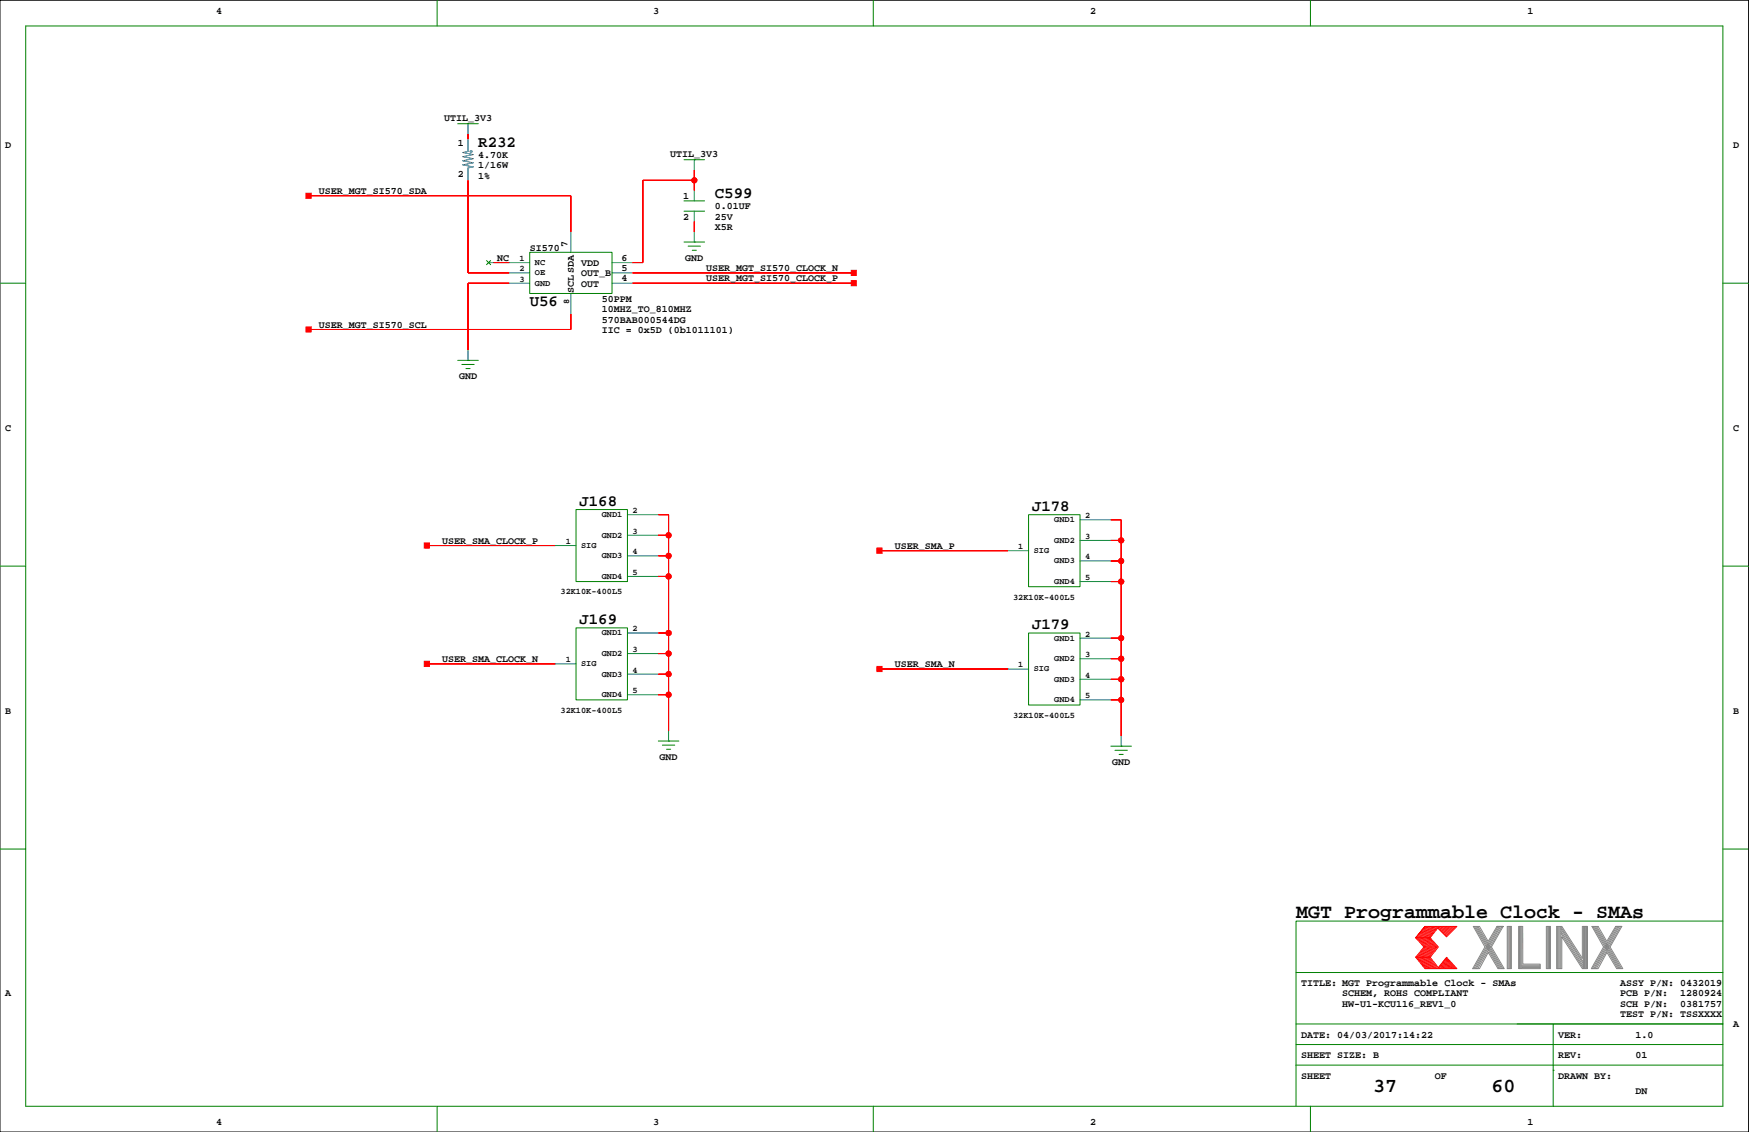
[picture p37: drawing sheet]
<svg xmlns="http://www.w3.org/2000/svg" width="432mm" height="279mm" viewBox="0 0 432 279" stroke-linecap="round" stroke-linejoin="round" font-family="sans-serif">
<defs><g id="words">
<g font-size="4.9">
<text x="320" y="226.5">MGT Programmable Clock - SMAs</text>
<text x="339" y="269.6">37</text>
<text x="368.2" y="269.6">60</text>
</g>
<g font-size="3.9">
<text x="118.1" y="36.2">R232</text>
<text x="176.5" y="48.9">C599</text>
<text x="130.8" y="75.6">U56</text>
<text x="143.1" y="124.8">J168</text>
<text x="254.8" y="126.1">J178</text>
<text x="143.1" y="154">J169</text>
<text x="254.8" y="155.3">J179</text>
</g>
<g font-size="2.5">
<text x="53.3" y="3.4">4</text>
<text x="161.3" y="3.4">3</text>
<text x="269.2" y="3.4">2</text>
<text x="377.1" y="3.4">1</text>
<text x="109.6" y="29.8">UTIL_3V3</text>
<text x="1.3" y="36.4">D</text>
<text x="113" y="36.1">1</text>
<text x="118.1" y="39">4.70K</text>
<text x="118.1" y="41.5">1/16W</text>
<text x="165.5" y="38.7">UTIL_3V3</text>
<text x="427.9" y="36.4">D</text>
<text x="78.7" y="47.9">USER_MGT_SI570_SDA</text>
<text x="113" y="43.7">2</text>
<text x="118.1" y="44.1">1%</text>
<text x="168.7" y="49.1">1</text>
<text x="176.5" y="51.7">0.01UF</text>
<text x="168.7" y="54.2">2</text>
<text x="176.5" y="54.2">25V</text>
<text x="176.5" y="56.8">X5R</text>
<text x="122.7" y="64.4">NC</text>
<text x="130.8" y="61.8">SI570</text>
<text x="140.1" y="61" transform="rotate(-90 140.1 61)">7</text>
<text x="143.5" y="65.6">VDD</text>
<text x="153.4" y="64.4">6</text>
<text x="169.2" y="64.4">GND</text>
<text x="143.5" y="70.7">OUT</text>
<text x="143.5" y="68.2">OUT_B</text>
<text x="153.4" y="66.9">5</text>
<text x="153.4" y="69.5">4</text>
<text x="174.4" y="69.5">USER_MGT_SI570_CLOCK_P</text>
<text x="174.4" y="66.9">USER_MGT_SI570_CLOCK_N</text>
<text x="141.7" y="72.4" transform="rotate(-90 141.7 72.4)">SCL SDA</text>
<text x="148.6" y="77.1">10MHZ_TO_810MHZ</text>
<text x="148.6" y="74.5">50PPM</text>
<text x="78.7" y="80.9">USER_MGT_SI570_SCL</text>
<text x="148.6" y="79.6">570BAB000544DG</text>
<text x="148.6" y="82.2">IIC = 0x5D (0b1011101)</text>
<text x="113.3" y="93.6">GND</text>
<text x="1.3" y="106.3">C</text>
<text x="427.9" y="106.3">C</text>
<text x="109.2" y="134.2">USER_SMA_CLOCK_P</text>
<text x="220.9" y="135.5">USER_SMA_P</text>
<text x="109.2" y="163.4">USER_SMA_CLOCK_N</text>
<text x="220.9" y="164.7">USER_SMA_N</text>
<text x="1.3" y="176.1">B</text>
<text x="427.9" y="176.1">B</text>
<text x="162.8" y="187.5">GND</text>
<text x="274.6" y="188.8">GND</text>
<text x="1.3" y="245.9">A</text>
<text x="321.2" y="243.4">TITLE: MGT Programmable Clock - SMAs</text>
<text x="331.4" y="245.9">SCHEM, ROHS COMPLIANT</text>
<text x="400" y="245.9">PCB P/N:</text>
<text x="400" y="243.4">ASSY P/N: 0432019</text>
<text x="414.8" y="245.9">1280924</text>
<text x="331.4" y="248.5">HW-U1-KCU116_REV1_0</text>
<text x="400" y="251">TEST P/N: TSSXXXX</text>
<text x="400" y="248.5">SCH P/N:</text>
<text x="414.8" y="248.5">0381757</text>
<text x="321.2" y="256.1">DATE: 04/03/2017:14:22</text>
<text x="384.7" y="256.1">VER:</text>
<text x="403.8" y="256.1">1.0</text>
<text x="427.9" y="253.6">A</text>
<text x="321.2" y="261.2">SHEET SIZE: B</text>
<text x="384.7" y="261.2">REV:</text>
<text x="403.8" y="261.2">01</text>
<text x="321.2" y="266.3">SHEET</text>
<text x="354.2" y="266.3">OF</text>
<text x="384.7" y="266.3">DRAWN BY:</text>
<text x="403.8" y="270.1">DN</text>
<text x="53.3" y="277.7">4</text>
<text x="161.3" y="277.7">3</text>
<text x="269.2" y="277.7">2</text>
<text x="377.1" y="277.7">1</text>
</g>
<g font-size="2.1">
<text x="128.2" y="64.4">1</text>
<text x="132" y="65.4">NC</text>
<text x="128.2" y="69.5">3</text>
<text x="128.2" y="67">2</text>
<text x="132" y="68">OE</text>
<text x="132" y="70.5">GND</text>
<text x="140.5" y="75" transform="rotate(-90 140.5 75)">8</text>
<text x="148.6" y="127.6">GND1</text>
<text x="156.2" y="126.7">2</text>
<text x="156.2" y="131.7">3</text>
<text x="260.3" y="128.9">GND1</text>
<text x="267.9" y="127.9">2</text>
<text x="139.7" y="134.3">1</text>
<text x="143.5" y="135.2">SIG</text>
<text x="148.6" y="137.8">GND3</text>
<text x="148.6" y="132.7">GND2</text>
<text x="156.2" y="136.8">4</text>
<text x="251.4" y="135.5">1</text>
<text x="255.2" y="136.5">SIG</text>
<text x="260.3" y="134">GND2</text>
<text x="267.9" y="133">3</text>
<text x="148.6" y="142.9">GND4</text>
<text x="156.2" y="141.9">5</text>
<text x="260.3" y="139.1">GND3</text>
<text x="267.9" y="143.2">5</text>
<text x="267.9" y="138.1">4</text>
<text x="138.4" y="146.7">32K10K-400L5</text>
<text x="250.1" y="148">32K10K-400L5</text>
<text x="260.3" y="144.1">GND4</text>
<text x="156.2" y="155.9">2</text>
<text x="148.6" y="156.8">GND1</text>
<text x="148.6" y="161.9">GND2</text>
<text x="156.2" y="160.9">3</text>
<text x="260.3" y="158.1">GND1</text>
<text x="267.9" y="157.1">2</text>
<text x="139.7" y="163.5">1</text>
<text x="143.5" y="164.5">SIG</text>
<text x="148.6" y="167">GND3</text>
<text x="156.2" y="166">4</text>
<text x="251.4" y="164.7">1</text>
<text x="255.2" y="165.7">SIG</text>
<text x="260.3" y="163.2">GND2</text>
<text x="267.9" y="167.3">4</text>
<text x="267.9" y="162.2">3</text>
<text x="148.6" y="172.1">GND4</text>
<text x="156.2" y="171.1">5</text>
<text x="260.3" y="173.3">GND4</text>
<text x="260.3" y="168.3">GND3</text>
<text x="267.9" y="172.4">5</text>
<text x="138.4" y="175.9">32K10K-400L5</text>
<text x="250.1" y="177.2">32K10K-400L5</text>
</g>
</g></defs>
<path d="M0 .1h431.7v279.3h-431.7z" fill="none" stroke="#000" stroke-width=".25"/>
<g fill="none" stroke="#008000" stroke-width=".25">
<path d="M6.3 6.4h419.1v266.7h-419.1zM107.9 .1v6.3M215.6 .1v6.3M323.5 .1v6.3M113 30.5h5.1M115.5 30.5h.1M168.9 39.4h5.1M171.4 39.4h.1M168.9 59.7h5.1M168.9 52.1h5.1M168.9 49.6h5.1M171.4 59.7h.1"/>
<path d="M0 69.9h6.3M120.1 64.3l1 1M121.1 64.3l-1 1M130.8 62.3h20.3v10.1h-20.3zM169.9 60.8h3M170.9 61.8h1M425.4 69.9h6.3M113 88.9h5.1M114 90h3.1M115 91h1.1M115.5 88.9h.1M0 139.7h6.3"/>
<path d="M142.2 125.8h12.7v17.7h-12.7zM253.9 127h12.7v17.8h-12.7zM425.4 139.7h6.3M142.2 155h12.7v17.7h-12.7zM253.9 156.2h12.7v17.8h-12.7zM162.5 182.9h5.1M163.5 183.9h3.1M164.6 184.9h1M165.1 182.9h.1M274.3 184.2h5M275.3 185.2h3M276.3 186.2h1"/>
<path d="M276.8 184.2h.1M0 209.6h6.3M425.4 209.6h6.3M425.4 227.3h-105.4v35.6M320 257.8h105.4M320 252.7h105.4M320 240h105.4M383.5 252.7v20.4M107.9 273.1v6.3M215.6 273.1v6.3M320 262.9v10.2M320 262.9h105.4"/>
<path d="M323.5 273.1v6.3M383.5 264.2h.1"/>
</g>
<g fill="none" stroke="#f00" stroke-width=".25">
<path d="M115.5 33.1v1.2M76.2 48.3h64.7v8.9M115.5 44.5v22.9h10.2M171.4 42v5M171.4 54.7v2.5M171.4 44.5h-12.7v20.3h-2.5M121.9 64.8h3.8M125.7 69.9h-10.2v16.5M140.9 77.5v3.8h-64.7M156.2 69.9h54.6M156.2 67.4h54.6M105.4 134.7h31.7"/>
<path d="M162.5 127h2.6v53.4M162.5 137.2h2.6M162.5 132.1h2.6M217.1 135.9h31.8M274.3 138.5h2.5M274.3 133.4h2.5M274.3 128.3h2.5v53.3M162.5 156.2h2.6M162.5 142.3h2.6M274.3 157.5h2.5M274.3 143.5h2.5M105.4 163.9h31.7"/>
<path d="M162.5 171.5h2.6M162.5 166.4h2.6M162.5 161.3h2.6M217.1 165.1h31.8M274.3 162.6h2.5M274.3 172.7h2.5M274.3 167.7h2.5M349.5 236.3h3.6M349.9 231.5l1.9 2.2-2 2.6 2.2 2.8M350.1 236.3l2.2 2.8M350.2 231.5l1.9 2.3-2 2.5M350.4 236.3l2.2 2.8"/>
<path d="M350.5 231.5l1.9 2.3-2 2.5M350.6 236.3l2.3 2.7M350.8 231.5l1.9 2.3-2 2.5M351 236.3l2.2 2.8M351.1 231.5l1.9 2.3-2 2.5M351.3 236.3l2.2 2.8M351.4 231.5l1.9 2.3-2 2.5M351.6 236.3l2.2 2.8M351.7 231.5l1.9 2.2M351.8 228.7l-2.3 2.8 2.3-2.8h7.9l-2.6 2.5-2.1-2.1-1.9 2.4 2 2.2-2 2.6 2 2.5 2-2.5 2.6 2.8h-7.9l-2.3-2.8M351.9 236.3l2.2 2.8M352 231.5l1.9 2.2"/>
<path d="M352.1 228.7l-2.2 2.7M352.2 236.3l2.2 2.8M352.3 231.5l1.9 2.3-2 2.5M352.4 228.7l-2.2 2.7M352.5 236.3l2.2 2.8M352.6 231.5l1.9 2.2M352.7 228.7l-2.2 2.7M352.8 236.3l2.2 2.8M352.8 231.5l2 2.2M353 228.7l-2.2 2.7M353.1 231.5h-3.6l2.1 2.2-2.1 2.6M353.2 228.7l-2.1 2.7"/>
<path d="M353.6 233.8l-2 2.5M353.6 228.7l-2.2 2.7M353.8 228.7l-2.1 2.7M353.9 233.8l-1.9 2.4M354.1 228.7l-2.1 2.7M354.4 228.7l-2.1 2.7M354.5 233.8l-2 2.5M354.7 228.7l-2.1 2.7M354.8 233.8l-2 2.5M355 228.7l-2.1 2.7M355.2 238.8l.2 .3M355.3 238.6l.4 .5"/>
<path d="M355.4 228.7l-.4 .4M355.4 238.4l.6 .7M355.6 238.3l.7 .8M355.7 238.1l.9 1M355.7 228.7l-.5 .5M355.9 237.9l1 1.2M356 237.8l1.2 1.3M356.1 228.7l-.8 .7M356.1 237.6l1.4 1.4M356.3 237.4l1.5 1.7M356.4 237.2l1.6 1.9M356.5 228.7l-1 .9"/>
<path d="M356.5 237.1l1.8 2M356.7 236.9l1.9 2.2M356.8 236.7l2.1 2.4M356.8 228.7l-1.1 1.1M356.9 236.6l2.3 2.5M357.1 236.5l2.3 2.6M357.2 228.7l-1.3 1.2M357.5 228.7l-1.4 1.4M357.8 228.7l-1.6 1.6M358.2 228.7l-1.8 1.7M358.5 228.7l-1.9 1.9M359 228.7l-2.2 2.1"/>
<path d="M359.3 228.7l-2.3 2.3"/>
<circle cx="171.4" cy="44.5" r=".63"/>
<circle cx="165.1" cy="137.2" r=".63"/>
<circle cx="165.1" cy="132.1" r=".63"/>
<circle cx="276.8" cy="138.5" r=".63"/>
<circle cx="276.8" cy="133.4" r=".63"/>
<circle cx="165.1" cy="156.2" r=".63"/>
<circle cx="165.1" cy="142.3" r=".63"/>
<circle cx="276.8" cy="157.5" r=".63"/>
<circle cx="276.8" cy="143.5" r=".63"/>
<circle cx="165.1" cy="166.4" r=".63"/>
<circle cx="165.1" cy="171.5" r=".63"/>
<circle cx="165.1" cy="161.3" r=".63"/>
<circle cx="276.8" cy="162.6" r=".63"/>
<circle cx="276.8" cy="167.7" r=".63"/>
<circle cx="276.8" cy="172.7" r=".63"/>
</g>
<g fill="none" stroke="#848684" stroke-width=".25">
<path d="M364 228.7l6.1 10.4M364.3 228.7l6.1 10.4M364.6 228.7l6.1 10.4M364.9 228.7l6.1 10.4M367.4 232.3l-2.1-3.6h-1.6l2.9 5-3 5.4h1.7l2.1-4 2.4 4h1.6l-3.2-5.4M369.6 228.7l-2.2 3.6M369.8 228.7l-5.9 10.4M370.2 228.7l-6 10.4M370.5 228.7l-6 10.4M370.8 228.7l-6 10.4M371.1 228.7h-1.5h1.5l-2.9 5M372.1 228.7h1v10.4h-1z"/>
<path d="M372.4 228.7v10.4M372.6 228.7v10.4M372.9 228.7v10.4M374.9 228.7h1v9.3h4.3v1.1h-5.3zM375.1 228.7v10.4M375.4 228.7v10.4M375.7 228.7v10.4M375.7 238.2h4.5M375.7 238.5h4.5M375.7 238.8h4.5M381.8 228.7h1v10.4h-1zM382 228.7v10.4"/>
<path d="M382.3 228.7v10.4M382.5 228.7v10.4M384.3 228.7h1.3l5.1 7.8v-7.8h1.2v10.4h-1.2l-5.1-7.9v7.9h-1.3zM384.5 228.7v10.4M384.8 228.7v10.4M385.1 228.7v10.4M385.3 228.7v10.4M385.3 230.3l5.6 8.7M385.3 229.8l5.6 8.7M385.3 229.2l5.6 8.7M385.3 228.8l5.6 8.7M390.9 228.7v10.4"/>
<path d="M391.2 228.7v10.4M391.5 228.7v10.4M391.7 228.6v10.4M393.3 228.7l6.1 10.4M393.6 228.7l6.1 10.4M393.9 228.7l6.1 10.4M394.2 228.7l6.1 10.4M396.7 232.3l-2.1-3.6h-1.6l2.9 5-3 5.4M397.5 233.7l3.2 5.4h-1.6l-2.4-4-2.2 4h-1.6M398.9 228.7l-2.2 3.6M399.1 228.7l-6 10.4M399.4 228.7l-5.9 10.4"/>
<path d="M399.7 228.7l-5.9 10.4M400.1 228.7l-6 10.4M400.4 228.7h-1.5h1.5l-2.9 5"/>
</g>
<g fill="none" stroke="#008080" stroke-width=".25">
<path d="M115.5 30.5v2.6M115.5 34.3v2.6M171.4 39.4v2.6M115.5 42v2.5M140.9 57.2v5.1M171.4 47v2.6M171.4 52.1v2.6M171.4 57.2v2.5M120.6 64.8h1.3M125.7 64.8h5.1M125.7 67.4h5.1M125.7 69.9h5.1"/>
<path d="M140.9 72.4v5.1M151.1 64.8h5.1M151.1 67.4h5.1M151.1 69.9h5.1M115.5 86.4v2.5M137.1 134.7h5.1M154.9 127h7.6M154.9 137.2h7.6M154.9 132.1h7.6M248.9 135.9h5M266.6 128.3h7.7M266.6 138.5h7.7"/>
<path d="M266.6 133.4h7.7M154.9 142.3h7.6M154.9 156.2h7.6M266.6 143.5h7.7M266.6 157.5h7.7M137.1 163.9h5.1M154.9 171.5h7.6M154.9 166.4h7.6M154.9 161.3h7.6M248.9 165.1h5M266.6 172.7h7.7M266.6 167.7h7.7"/>
<path d="M266.6 162.6h7.7M165.1 180.4v2.5M276.8 181.6v2.6"/>
</g>
<g fill="none" stroke="#00f" stroke-width=".25">
<path d="M115.5 36.9v.5l-1.2 .2 2.5 .6-2.5 .5 2.5 .5-2.5 .5 2.5 .5-2.5 .5 2.5 .5-1.3 .3v.5"/>
<circle cx="116.3" cy="37.4" r=".25"/>
</g>
<g fill="#f00" stroke="#f00" stroke-width=".25">
<path d="M171.4 54.7v2.5z" fill-rule="evenodd"/>
<path d="M115.5 69.9v16.5z" fill-rule="evenodd"/>
<path d="M115.5 69.9h10.2z" fill-rule="evenodd"/>
<path d="M171.4 44.5v2.5z" fill-rule="evenodd"/>
<path d="M156.2 64.8h2.5z" fill-rule="evenodd"/>
<path d="M158.7 44.5v20.3z" fill-rule="evenodd"/>
<path d="M158.7 44.5h12.7z" fill-rule="evenodd"/>
<path d="M171.4 42v2.5z" fill-rule="evenodd"/>
<path d="M121.9 64.8h3.8z" fill-rule="evenodd"/>
<path d="M140.9 48.3v8.9z" fill-rule="evenodd"/>
<path d="M76.2 48.3h64.7z" fill-rule="evenodd"/>
<path d="M75.5 47.7h1.3v1.2h-1.3z" fill-rule="evenodd"/>
<path d="M140.9 77.5v3.8z" fill-rule="evenodd"/>
<path d="M76.2 81.3h64.7z" fill-rule="evenodd"/>
<path d="M75.5 80.7h1.3v1.3h-1.3z" fill-rule="evenodd"/>
<path d="M115.5 67.4h10.2z" fill-rule="evenodd"/>
<path d="M115.5 44.5v22.9z" fill-rule="evenodd"/>
<path d="M115.5 33.1v1.2z" fill-rule="evenodd"/>
<path d="M105.4 163.9h31.7z" fill-rule="evenodd"/>
<path d="M104.8 163.2h1.2v1.3h-1.2z" fill-rule="evenodd"/>
<path d="M105.4 134.7h31.7z" fill-rule="evenodd"/>
<path d="M104.8 134h1.2v1.3h-1.2z" fill-rule="evenodd"/>
<path d="M162.5 171.5h2.6z" fill-rule="evenodd"/>
<path d="M165.1 171.5v8.9z" fill-rule="evenodd"/>
<path d="M162.5 166.4h2.6z" fill-rule="evenodd"/>
<path d="M162.5 156.2h2.6z" fill-rule="evenodd"/>
<path d="M162.5 142.3h2.6z" fill-rule="evenodd"/>
<path d="M162.5 137.2h2.6z" fill-rule="evenodd"/>
<path d="M162.5 132.1h2.6z" fill-rule="evenodd"/>
<path d="M162.5 127h2.6z" fill-rule="evenodd"/>
<path d="M165.1 127v5.1z" fill-rule="evenodd"/>
<path d="M165.1 132.1v5.1z" fill-rule="evenodd"/>
<path d="M165.1 137.2v5.1z" fill-rule="evenodd"/>
<path d="M165.1 142.3v13.9z" fill-rule="evenodd"/>
<path d="M165.1 156.2v5.1z" fill-rule="evenodd"/>
<path d="M162.5 161.3h2.6z" fill-rule="evenodd"/>
<path d="M165.1 161.3v5.1z" fill-rule="evenodd"/>
<path d="M165.1 166.4v5.1z" fill-rule="evenodd"/>
<path d="M156.2 69.9h54.6z" fill-rule="evenodd"/>
<path d="M210.1 69.3h1.3v1.2h-1.3z" fill-rule="evenodd"/>
<path d="M156.2 67.4h54.6z" fill-rule="evenodd"/>
<path d="M210.1 66.7h1.3v1.3h-1.3z" fill-rule="evenodd"/>
<path d="M217.1 165.1h31.8z" fill-rule="evenodd"/>
<path d="M216.5 164.5h1.3v1.3h-1.3z" fill-rule="evenodd"/>
<path d="M217.1 135.9h31.8z" fill-rule="evenodd"/>
<path d="M216.5 135.3h1.3v1.3h-1.3z" fill-rule="evenodd"/>
<path d="M274.3 157.5h2.5z" fill-rule="evenodd"/>
<path d="M274.3 143.5h2.5z" fill-rule="evenodd"/>
<path d="M274.3 138.5h2.5z" fill-rule="evenodd"/>
<path d="M274.3 133.4h2.5z" fill-rule="evenodd"/>
<path d="M274.3 128.3h2.5z" fill-rule="evenodd"/>
<path d="M276.8 128.3v5.1z" fill-rule="evenodd"/>
<path d="M276.8 133.4v5.1z" fill-rule="evenodd"/>
<path d="M276.8 138.5v5z" fill-rule="evenodd"/>
<path d="M276.8 143.5v14z" fill-rule="evenodd"/>
<path d="M276.8 157.5v5.1z" fill-rule="evenodd"/>
<path d="M274.3 162.6h2.5z" fill-rule="evenodd"/>
<path d="M276.8 162.6v5.1z" fill-rule="evenodd"/>
<path d="M274.3 172.7h2.5z" fill-rule="evenodd"/>
<path d="M276.8 172.7v8.9z" fill-rule="evenodd"/>
<path d="M276.8 167.7v5z" fill-rule="evenodd"/>
<path d="M274.3 167.7h2.5z" fill-rule="evenodd"/>
<circle cx="171.4" cy="44.5" r=".63"/>
<circle cx="165.1" cy="132.1" r=".63"/>
<circle cx="165.1" cy="137.2" r=".63"/>
<circle cx="165.1" cy="142.3" r=".63"/>
<circle cx="165.1" cy="156.2" r=".63"/>
<circle cx="165.1" cy="161.3" r=".63"/>
<circle cx="165.1" cy="171.5" r=".63"/>
<circle cx="165.1" cy="166.4" r=".63"/>
<circle cx="276.8" cy="133.4" r=".63"/>
<circle cx="276.8" cy="138.5" r=".63"/>
<circle cx="276.8" cy="143.5" r=".63"/>
<circle cx="276.8" cy="157.5" r=".63"/>
<circle cx="276.8" cy="162.6" r=".63"/>
<circle cx="276.8" cy="172.7" r=".63"/>
<circle cx="276.8" cy="167.7" r=".63"/>
</g>
<use href="#words"/>
</svg>
